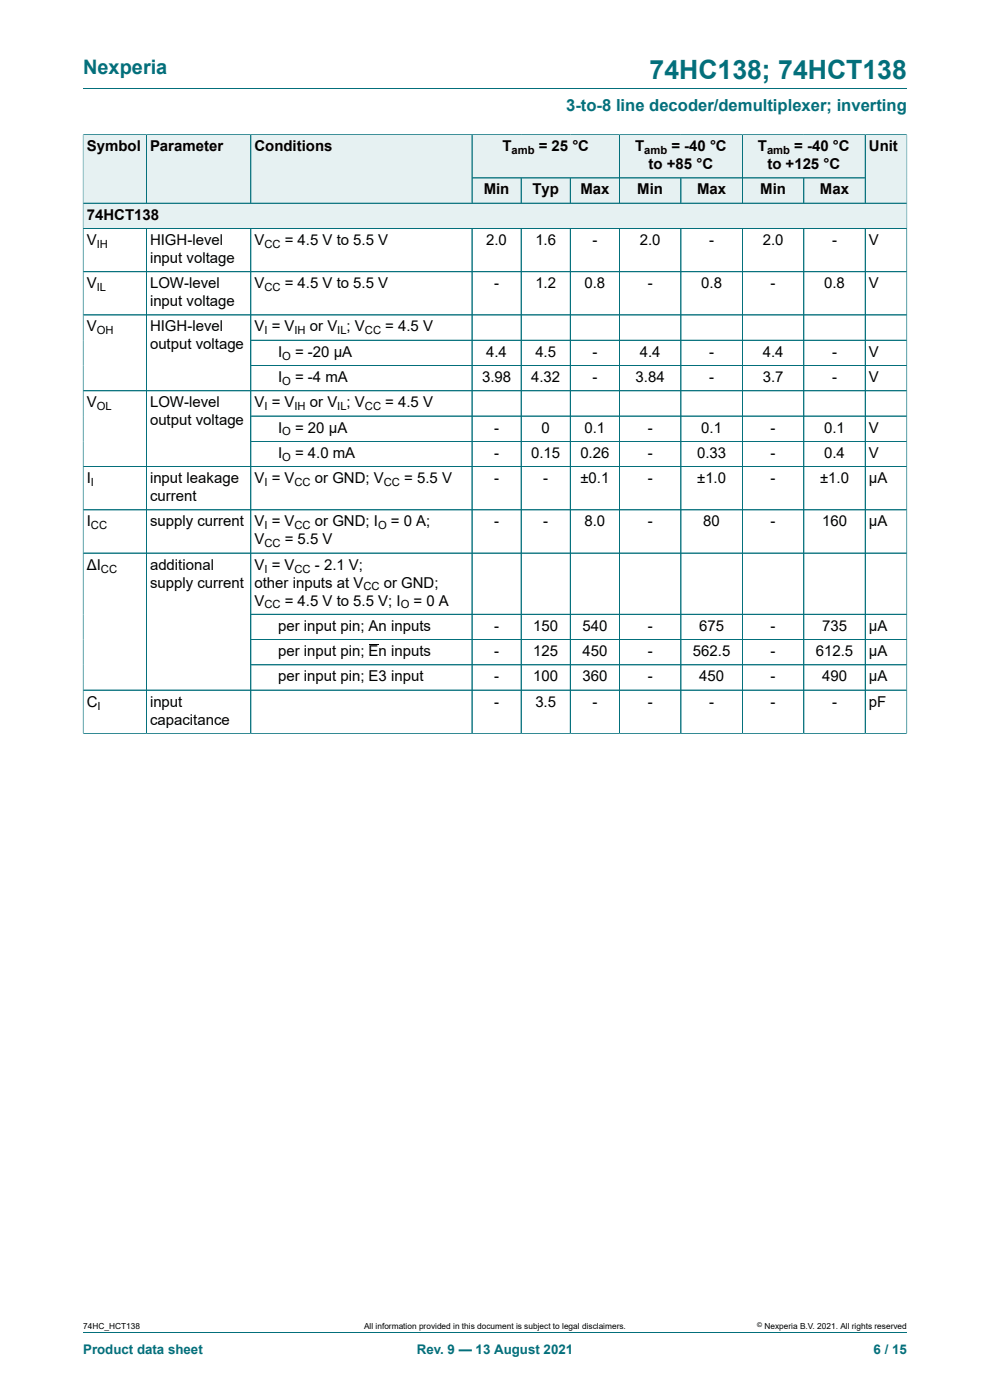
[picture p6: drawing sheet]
<svg xmlns="http://www.w3.org/2000/svg" width="210mm" height="297mm" viewBox="0 0 210 297" stroke-linecap="round" stroke-linejoin="round" font-family="sans-serif">
<defs><g id="words">
<text font-size="5.6" fill="#036f7b" x="137.8" y="16.8">74HC138; 74HCT138</text>
<text font-size="4.2" fill="#036f7b" x="17.6" y="15.6">Nexperia</text>
<text font-size="3.5" fill="#036f7b" x="120.1" y="23.7">3-to-8 line decoder/demultiplexer; inverting</text>
<g font-size="3.2">
<text x="18.4" y="32.1">Symbol</text>
<text x="31.8" y="32.1">Parameter</text>
<text x="54" y="32.1">Conditions</text>
<text x="106.6" y="32.1">T</text>
<text x="114.3" y="32.1">= 25 °C</text>
<text x="134.7" y="32.1">T</text>
<text x="137.6" y="35.9">to +85 °C</text>
<text x="142.4" y="32.1">= -40 °C</text>
<text x="160.8" y="32.1">T</text>
<text x="162.8" y="35.9">to +125 °C</text>
<text x="168.5" y="32.1">= -40 °C</text>
<text x="184.3" y="32.1">Unit</text>
<text x="102.6" y="41.3">Min</text>
<text x="112.9" y="41.3">Typ</text>
<text x="123.1" y="41.3">Max</text>
<text x="135.2" y="41.3">Min</text>
<text x="147.9" y="41.3">Max</text>
<text x="161.3" y="41.3">Min</text>
<text x="173.9" y="41.3">Max</text>
<text x="18.4" y="46.6">74HCT138</text>
<text x="18.4" y="52">V</text>
<text x="31.8" y="52">HIGH-level</text>
<text x="54" y="52">V</text>
<text x="60.4" y="52">= 4.5 V to 5.5 V</text>
<text x="103.1" y="52">2.0</text>
<text x="113.6" y="52">1.6</text>
<text x="125.7" y="52">-</text>
<text x="135.7" y="52">2.0</text>
<text x="150.4" y="52">-</text>
<text x="161.8" y="52">2.0</text>
<text x="176.5" y="52">-</text>
<text x="184.3" y="52">V</text>
<text x="31.8" y="55.8">input voltage</text>
<text x="18.4" y="61.1">V</text>
<text x="31.8" y="61.1">LOW-level</text>
<text x="31.8" y="65">input voltage</text>
<text x="54" y="61.1">V</text>
<text x="60.4" y="61.1">= 4.5 V to 5.5 V</text>
<text x="104.8" y="61.1">-</text>
<text x="113.6" y="61.1">1.2</text>
<text x="124" y="61.1">0.8</text>
<text x="137.4" y="61.1">-</text>
<text x="148.7" y="61.1">0.8</text>
<text x="163.5" y="61.1">-</text>
<text x="174.8" y="61.1">0.8</text>
<text x="184.3" y="61.1">V</text>
<text x="18.4" y="70.3">V</text>
<text x="31.8" y="70.3">HIGH-level</text>
<text x="54" y="70.3">V = V</text>
<text x="65.7" y="70.3">or V ; V</text>
<text x="81.7" y="70.3">= 4.5 V</text>
<text x="31.8" y="74.1">output voltage</text>
<text x="59" y="75.7">I</text>
<text x="62.6" y="75.7">= -20 μA</text>
<text x="103.1" y="75.7">4.4</text>
<text x="113.6" y="75.7">4.5</text>
<text x="125.7" y="75.7">-</text>
<text x="135.7" y="75.7">4.4</text>
<text x="150.4" y="75.7">-</text>
<text x="161.8" y="75.7">4.4</text>
<text x="176.5" y="75.7">-</text>
<text x="184.3" y="75.7">V</text>
<text x="59" y="81">I</text>
<text x="62.6" y="81">= -4 mA</text>
<text x="102.2" y="81">3.98</text>
<text x="112.7" y="81">4.32</text>
<text x="125.7" y="81">-</text>
<text x="134.8" y="81">3.84</text>
<text x="150.4" y="81">-</text>
<text x="161.8" y="81">3.7</text>
<text x="176.5" y="81">-</text>
<text x="184.3" y="81">V</text>
<text x="18.4" y="86.4">V</text>
<text x="31.8" y="86.4">LOW-level</text>
<text x="54" y="86.4">V = V</text>
<text x="65.7" y="86.4">or V ; V</text>
<text x="81.7" y="86.4">= 4.5 V</text>
<text x="31.8" y="90.2">output voltage</text>
<text x="59" y="91.8">I</text>
<text x="62.6" y="91.8">= 20 μA</text>
<text x="104.8" y="91.8">-</text>
<text x="114.9" y="91.8">0</text>
<text x="124" y="91.8">0.1</text>
<text x="137.4" y="91.8">-</text>
<text x="148.7" y="91.8">0.1</text>
<text x="163.5" y="91.8">-</text>
<text x="174.8" y="91.8">0.1</text>
<text x="184.3" y="91.8">V</text>
<text x="59" y="97.1">I</text>
<text x="62.6" y="97.1">= 4.0 mA</text>
<text x="104.8" y="97.1">-</text>
<text x="112.7" y="97.1">0.15</text>
<text x="123.1" y="97.1">0.26</text>
<text x="137.4" y="97.1">-</text>
<text x="147.9" y="97.1">0.33</text>
<text x="163.5" y="97.1">-</text>
<text x="174.8" y="97.1">0.4</text>
<text x="184.3" y="97.1">V</text>
<text x="18.4" y="102.5">I</text>
<text x="31.8" y="102.5">input leakage</text>
<text x="31.8" y="106.3">current</text>
<text x="54" y="102.5">V = V</text>
<text x="66.8" y="102.5">or GND; V</text>
<text x="85.7" y="102.5">= 5.5 V</text>
<text x="104.8" y="102.5">-</text>
<text x="115.2" y="102.5">-</text>
<text x="123.1" y="102.5">±0.1</text>
<text x="137.4" y="102.5">-</text>
<text x="147.9" y="102.5">±1.0</text>
<text x="163.5" y="102.5">-</text>
<text x="173.9" y="102.5">±1.0</text>
<text x="184.3" y="102.5">μA</text>
<text x="18.4" y="111.7">I</text>
<text x="31.8" y="111.7">supply current</text>
<text x="54" y="111.7">V = V</text>
<text x="66.8" y="111.7">or GND; I</text>
<text x="82.9" y="111.7">= 0 A;</text>
<text x="104.8" y="111.7">-</text>
<text x="115.2" y="111.7">-</text>
<text x="124" y="111.7">8.0</text>
<text x="137.4" y="111.7">-</text>
<text x="149.2" y="111.7">80</text>
<text x="163.5" y="111.7">-</text>
<text x="174.4" y="111.7">160</text>
<text x="184.3" y="111.7">μA</text>
<text x="54" y="115.5">V</text>
<text x="60.4" y="115.5">= 5.5 V</text>
<text x="18.4" y="120.8">ΔI</text>
<text x="31.8" y="120.8">additional</text>
<text x="31.8" y="124.6">supply current</text>
<text x="54" y="120.8">V = V</text>
<text x="54" y="124.6">other inputs at V</text>
<text x="66.8" y="120.8">- 2.1 V;</text>
<text x="81.4" y="124.6">or GND;</text>
<text x="54" y="128.5">V</text>
<text x="60.4" y="128.5">= 4.5 V to 5.5 V; I</text>
<text x="87.7" y="128.5">= 0 A</text>
<text x="59" y="133.8">per input pin; An inputs</text>
<text x="104.8" y="133.8">-</text>
<text x="113.1" y="133.8">150</text>
<text x="123.5" y="133.8">540</text>
<text x="137.4" y="133.8">-</text>
<text x="148.3" y="133.8">675</text>
<text x="163.5" y="133.8">-</text>
<text x="174.4" y="133.8">735</text>
<text x="184.3" y="133.8">μA</text>
<text x="59" y="139.2">per input pin; En inputs</text>
<text x="104.8" y="139.2">-</text>
<text x="113.1" y="139.2">125</text>
<text x="123.5" y="139.2">450</text>
<text x="137.4" y="139.2">-</text>
<text x="147" y="139.2">562.5</text>
<text x="163.5" y="139.2">-</text>
<text x="173.1" y="139.2">612.5</text>
<text x="184.3" y="139.2">μA</text>
<text x="18.4" y="149.9">C</text>
<text x="31.8" y="149.9">input</text>
<text x="59" y="144.5">per input pin; E3 input</text>
<text x="104.8" y="144.5">-</text>
<text x="104.8" y="149.9">-</text>
<text x="113.1" y="144.5">100</text>
<text x="113.6" y="149.9">3.5</text>
<text x="123.5" y="144.5">360</text>
<text x="125.7" y="149.9">-</text>
<text x="137.4" y="144.5">-</text>
<text x="137.4" y="149.9">-</text>
<text x="148.3" y="144.5">450</text>
<text x="150.4" y="149.9">-</text>
<text x="163.5" y="144.5">-</text>
<text x="163.5" y="149.9">-</text>
<text x="174.4" y="144.5">490</text>
<text x="176.5" y="149.9">-</text>
<text x="184.3" y="144.5">μA</text>
<text x="184.3" y="149.9">pF</text>
<text x="31.8" y="153.7">capacitance</text>
</g>
<g font-size="2.8" fill="#036f7b">
<text x="17.6" y="287.2">Product data sheet</text>
<text x="88.4" y="287.2">Rev. 9 — 13 August 2021</text>
<text x="185.3" y="287.2">6 / 15</text>
</g>
<g font-size="2.4">
<text x="108.5" y="32.7">amb</text>
<text x="136.6" y="32.7">amb</text>
<text x="162.7" y="32.7">amb</text>
<text x="20.5" y="52.6">IH</text>
<text x="56.1" y="52.6">CC</text>
<text x="20.5" y="61.8">IL</text>
<text x="56.1" y="61.8">CC</text>
<text x="20.5" y="70.9">OH</text>
<text x="56.1" y="70.9">I</text>
<text x="62.5" y="70.9">IH</text>
<text x="71.6" y="70.9">IL</text>
<text x="77.4" y="70.9">CC</text>
<text x="59.9" y="76.3">O</text>
<text x="59.9" y="81.7">O</text>
<text x="20.5" y="87">OL</text>
<text x="56.1" y="87">I</text>
<text x="62.5" y="87">IH</text>
<text x="71.6" y="87">IL</text>
<text x="77.4" y="87">CC</text>
<text x="59.9" y="92.4">O</text>
<text x="59.9" y="97.7">O</text>
<text x="19.3" y="103.1">I</text>
<text x="56.1" y="103.1">I</text>
<text x="62.5" y="103.1">CC</text>
<text x="81.4" y="103.1">CC</text>
<text x="19.3" y="112.3">CC</text>
<text x="56.1" y="112.3">I</text>
<text x="62.5" y="112.3">CC</text>
<text x="80.2" y="112.3">O</text>
<text x="56.1" y="116.1">CC</text>
<text x="21.4" y="121.5">CC</text>
<text x="56.1" y="121.5">I</text>
<text x="62.5" y="121.5">CC</text>
<text x="77.1" y="125.3">CC</text>
<text x="56.1" y="129.1">CC</text>
<text x="85" y="129.1">O</text>
<text x="20.7" y="150.5">I</text>
</g>
<g font-size="1.8">
<text x="17.6" y="282">74HC_HCT138</text>
<text x="77.2" y="282">All information provided in this document is subject to legal disclaimers.</text>
<text x="162.2" y="282">Nexperia B.V. 2021. All rights reserved</text>
</g>
<text font-size="1.4" x="160.6" y="281.6">©</text>
</g></defs>
<path d="M17.6 18.8h174.8M100.1 28.6h31.3v9.1h-31.3z" fill="none" stroke="#036f7b" stroke-width=".21"/>
<path d="M100.2 28.6h31.1v9.1h-31.1z" fill="#e6f1f2"/>
<path d="M131.4 28.6h26.1v9.1h-26.1z" fill="none" stroke="#036f7b" stroke-width=".21"/>
<path d="M131.5 28.6h25.9v9.1h-25.9z" fill="#e6f1f2"/>
<path d="M157.5 28.6h26v9.1h-26z" fill="none" stroke="#036f7b" stroke-width=".21"/>
<path d="M157.5 28.6h26v9.1h-26z" fill="#e6f1f2"/>
<path d="M17.6 28.5v14.6h13.4v-14.5h-13.4" fill="none" stroke="#036f7b" stroke-width=".21"/>
<path d="M17.7 28.6h13.3v14.4h-13.3z" fill="#e6f1f2"/>
<path d="M31 28.6h22.2v14.5h-22.2z" fill="none" stroke="#036f7b" stroke-width=".21"/>
<path d="M31.1 28.6h22v14.4h-22z" fill="#e6f1f2"/>
<path d="M53.2 28.6h46.9v14.5h-46.9z" fill="none" stroke="#036f7b" stroke-width=".21"/>
<g fill="#e6f1f2">
<path d="M53.3 28.6h46.8v14.4h-46.8z"/>
<path d="M100.2 37.8h10.3v5.2h-10.3z"/>
</g>
<path d="M100.1 37.7h10.4v5.4h-10.4z" fill="none" stroke="#036f7b" stroke-width=".21"/>
<path d="M110.6 37.8h10.3v5.2h-10.3z" fill="#e6f1f2"/>
<path d="M110.5 37.7h10.5v5.4h-10.5z" fill="none" stroke="#036f7b" stroke-width=".21"/>
<path d="M121 37.8h10.3v5.2h-10.3z" fill="#e6f1f2"/>
<path d="M121 37.7h10.4v5.4h-10.4z" fill="none" stroke="#036f7b" stroke-width=".21"/>
<path d="M131.5 37.8h12.9v5.2h-12.9z" fill="#e6f1f2"/>
<path d="M131.4 37.7h13v5.4h-13z" fill="none" stroke="#036f7b" stroke-width=".21"/>
<path d="M144.5 37.8h12.9v5.2h-12.9z" fill="#e6f1f2"/>
<path d="M144.4 37.7h13.1v5.4h-13.1z" fill="none" stroke="#036f7b" stroke-width=".21"/>
<path d="M157.5 37.8h12.9v5.2h-12.9z" fill="#e6f1f2"/>
<path d="M157.5 37.7h13v5.4h-13z" fill="none" stroke="#036f7b" stroke-width=".21"/>
<path d="M170.6 37.8h12.9v5.2h-12.9z" fill="#e6f1f2"/>
<path d="M192.4 28.5v14.6h-21.9v-5.4h13M192.4 28.6h-8.9v14.5" fill="none" stroke="#036f7b" stroke-width=".21"/>
<path d="M183.6 28.6h8.7v14.4h-8.7z" fill="#e6f1f2"/>
<path d="M17.6 43.1h174.8v5.4h-174.8z" fill="none" stroke="#036f7b" stroke-width=".21"/>
<path d="M17.7 43.2h174.6v5.2h-174.6z" fill="#e6f1f2"/>
<g fill="none" stroke="#036f7b" stroke-width=".21">
<path d="M17.6 28.6v127M17.7 28.6h174.6M31 28.6v14.4M53.2 28.6v14.4M100.1 28.6v14.4M100.2 37.7h83.3M110.5 37.8v5.2M121 37.8v5.2M131.4 28.6v14.4M144.4 37.8v5.2M157.5 28.6v14.4M170.5 37.8v5.2"/>
<path d="M183.5 28.6v14.4M192.4 28.6v127M17.6 48.5h174.8M17.6 57.6h174.8M17.7 43.1h174.6M31 48.5v107.1M53.2 48.5v107.1M100.1 48.5v107.1M110.5 48.5v107.1M121 48.5v107.1M131.4 48.5v107.1M144.4 48.5v107.1"/>
<path d="M157.5 48.5v107.1M170.5 48.5v107.1M183.5 48.5v107.1M17.6 66.8h174.8M53.2 72.2h139.2M53.2 77.5h139.2M17.6 82.9h174.8M17.6 99h174.8M53.2 88.3h139.2M53.2 93.6h139.2M17.6 108.2h174.8M192.4 117.3h-174.8"/>
<path d="M53.2 130.3h139.2M53.2 135.7h139.2M17.6 155.6h174.8M17.6 146.4h174.8M53.2 141h139.2M17.6 282.6h174.8"/>
</g>
<path d="M78.2 136.7h2.1" fill="none" stroke="#000" stroke-width=".21"/>
<use href="#words"/>
</svg>
